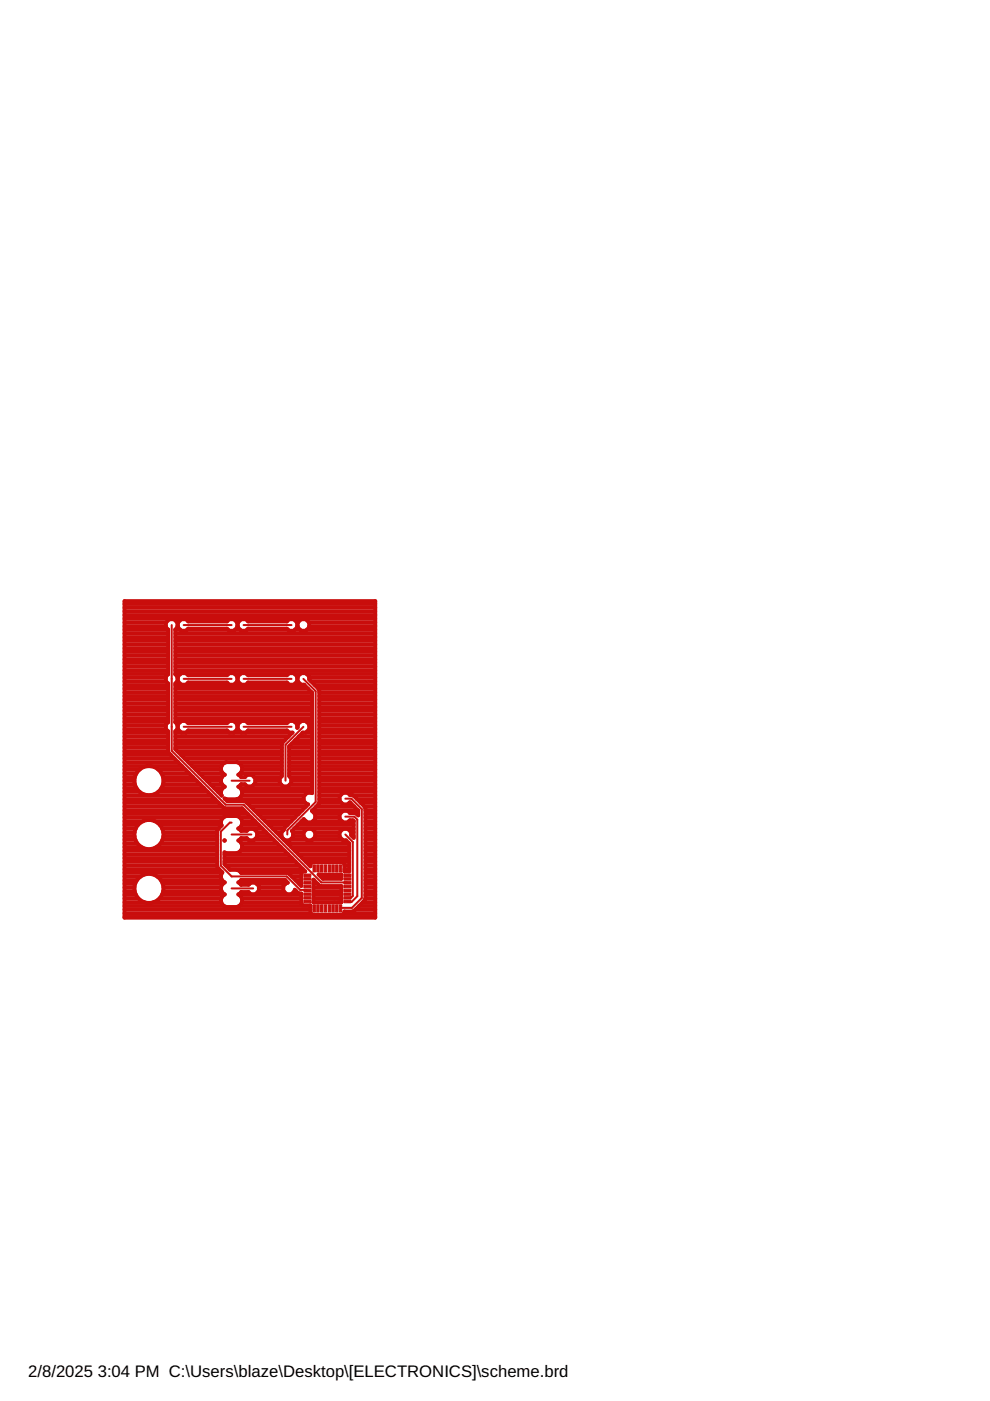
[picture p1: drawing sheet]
<svg xmlns="http://www.w3.org/2000/svg" width="210mm" height="297mm" viewBox="0 0 210 297" stroke-linecap="round" stroke-linejoin="round" font-family="sans-serif">
<defs><g id="words">
<g font-size="3.5">
<text x="6" y="291.8">2/8/2025</text>
<text x="20.7" y="291.8">3:04 PM C:\Users\blaze\Desktop\[ELECTRONICS]\scheme.brd</text>
</g>
</g></defs>
<g fill="#c90d0c" stroke="#c90d0c" stroke-width=".21">
<path d="M72.9 190.9h1.5v.5h-1.5z"/>
<path d="M72.9 190.1h1.5v.5h-1.5z"/>
<path d="M72.9 189.3h1.5v.5h-1.5z"/>
<path d="M72.9 188.5h1.5v.5h-1.5z"/>
<path d="M72.9 187.7h1.5v.5h-1.5z"/>
<path d="M72.9 186.9h1.5v.5h-1.5z"/>
<path d="M72.9 186.1h1.5v.5h-1.5z"/>
<path d="M72.9 185.3h1.5v.5h-1.5z"/>
<path d="M71.9 183.4h.6v1.5h-.6z"/>
<path d="M71.2 183.4h.5v1.5h-.5z"/>
<path d="M70.4 183.4h.5v1.5h-.5z"/>
<path d="M69.6 183.4h.5v1.5h-.5z"/>
<path d="M68.7 183.4h.6v1.5h-.6z"/>
<path d="M68 183.4h.5v1.5h-.5z"/>
<path d="M67.2 183.4h.5v1.5h-.5z"/>
<path d="M66.4 183.4h.5v1.5h-.5z"/>
<path d="M64.4 185.3h1.5v.5h-1.5z"/>
<path d="M64.4 186.1h1.5v.5h-1.5z"/>
<path d="M64.4 186.9h1.5v.5h-1.5z"/>
<path d="M64.4 187.7h1.5v.5h-1.5z"/>
<path d="M64.4 188.5h1.5v.5h-1.5z"/>
<path d="M64.4 189.3h1.5v.5h-1.5z"/>
<path d="M64.4 190.1h1.5v.5h-1.5z"/>
<path d="M64.4 190.9h1.5v.5h-1.5z"/>
<path d="M66.4 191.9h.5v1.4h-.5z"/>
<path d="M67.2 191.9h.5v1.4h-.5z"/>
<path d="M68 191.9h.5v1.4h-.5z"/>
<path d="M68.7 191.9h.6v1.4h-.6z"/>
<path d="M69.6 191.9h.5v1.4h-.5z"/>
<path d="M70.4 191.9h.5v1.4h-.5z"/>
<path d="M71.2 191.9h.5v1.4h-.5z"/>
<path d="M71.9 191.9h.6v1.4h-.6z"/>
</g>
<g fill="none" stroke="#c90d0c" stroke-width=".42">
<path d="M36.4 132.5v26.7l11.4 11.4h3.8l16.5 16.5h5.4M38.9 132.5h10.2M51.6 132.5h10.2M38.9 154.1h10.2M38.9 143.9h10.2M51.6 154.1h10.2M51.6 143.9h10.2M64.3 154.1l-3.8 3.8v7.6M64.3 143.9l2.6 2.6v23.5l-6 6v.9M49.1 174.4h-.4l-1.9 1.9v7.2l2.3 2.3h11.7l2.8 2.9h1.4M49.1 176.9h4.2M49.1 165.5h3.8"/>
<path d="M73.2 173.1h1.9l.7 .7v16.2l-1.3 1.2h-.8M73.2 176.9l1.6 1.6v11.4l-.5 .5h-.6M73.2 169.3h1.3l2.2 2.3v18.8l-2.1 2.1h-2.3M49.1 188.4h4.6M72.3 192.5h.1M72.3 192.5l-.1 .1"/>
</g>
<path d="M65 188.7l.2 .1M73.5 187.1l.2 .1" fill="none" stroke="#c90d0c" stroke-width=".21"/>
<g fill="none" stroke="#c90d0c" stroke-width=".83">
<path d="M26.4 127.4h53.2v67.2h-53.2zM26.4 139.8h9.2M26.4 139h9.2M26.4 138.2h9.2M26.4 137.4h9.2M26.4 136.7h9.2M26.4 135.9h9.2M26.4 135.1h9.2M26.4 134.3h9.2M26.4 133.5h9.2M26.4 132.8h8.8M26.4 132h8.8"/>
<path d="M26.4 131.2h53.2M26.4 130.4h53.2M26.4 129.6h53.2M26.4 128.8h53.2M26.4 128.1h53.2M37.2 139.8h42.4M37.2 139h42.4M37.2 138.2h42.4M37.2 137.4h42.4M37.2 136.7h42.4M37.2 135.9h42.4M37.2 135.1h42.4"/>
<path d="M37.2 134.3h42.4M37.2 133.5h1M37.6 132h.2M37.6 132.8h.1M37.7 132l.7-.7h1.1l.4 .5h8.2l.5-.5h1l.7 .7v1l-.7 .7h-1l-.5-.4h-8.2l-.4 .4h-1.1l-.7-.7zM39.6 133.5h8.8M49.8 133.5h1.1M50.3 132h.2M50.3 132.8h.1M50.4 132l.7-.7h1.1l.4 .5h8.2l.5-.5h1l.7 .7v1l-.7 .7h-1l-.5-.4h-8.2l-.4 .4h-1.1l-.7-.7zM52.3 133.5h8.8M62.5 133.5h1.1"/>
<path d="M63 132h.2M63 132.8h.1M65 133.5h14.6M65.5 132h14.1M65.6 132.8h14M26.4 159.3h9.2M26.4 158.5h9.2M26.4 157.7h9.2M26.4 157h9.2M26.4 156.2h9.2M26.4 155.4h9.2M26.4 154.6h8.8"/>
<path d="M26.4 153.8h8.8M26.4 153.1h9.2M26.4 152.3h9.2M26.4 151.5h9.2M26.4 150.7h9.2M26.4 149.9h9.2M26.4 149.1h9.2M26.4 148.4h9.2M26.4 147.6h9.2M26.4 146.8h9.2M26.4 146h9.2M26.4 145.2h9.2"/>
<path d="M26.4 144.5h8.8M26.4 143.7h8.8M26.4 142.9h9.2M26.4 142.1h9.2M26.4 141.3h9.2M26.4 140.5h9.2M35.2 154.6l.4 .4 .2 4.6 11.6 11.6 .3 .2h3.6l13.4 13.4h-.5l-.3 .3v2.8l-3-2.8M35.2 144.4v-1l.4-.4v-9.5l-.4-.5v-1l.7-.7h1l.7 .7v1l-.4 .5v9.5l.4 .4v1M35.2 144.4l.4 .5v8.2l-.4 .5v1M37.2 158.5h22.6M37.2 157.7h22.6M37.2 157h23.2"/>
<path d="M37.2 156.2h24M37.2 155.4h24.8M37.2 153.1h1.1M37.2 152.3h29M37.2 151.5h29M37.2 150.7h29M37.2 149.9h29M37.2 149.1h29M37.2 148.4h29M37.2 147.6h29M37.2 146.8h28.9M37.2 146h28.1"/>
<path d="M37.2 145.2h27.4M37.2 142.9h1.1M37.2 142.1h42.4M37.2 141.3h42.4M37.2 140.5h42.4M37.6 159.3h22.2M37.6 154.6l-.4 .4v3.9l9.8 9.8a1.35 1.35 0 0 1 .7-1.9 1.4 1.4 0 0 1-.6-2.1M37.6 144.4l-.4 .5v8.2l.4 .5v1M37.6 154.6h.1M37.6 153.8h.1M37.6 144.5h.1M37.6 143.7h.1"/>
<path d="M37.7 144.4v-1l.7-.7h1.1l.4 .5h8.2l.5-.5h1l.7 .7v1M37.7 144.4l.7 .8h1.1l.4-.5h8.2l.5 .5h1l.7-.8M37.7 154.6v-1l.7-.7h1.1l.4 .4h8.2l.5-.4h1l.7 .7v1M37.7 154.6l.7 .7h1.1l.4-.4h8.2l.5 .4h1l.7-.7M39.6 153.1h8.8M39.6 142.9h8.8M49.8 153.1h1.2M49.8 142.9h1.1M50.3 154.6h.1M50.3 153.8h.1M50.3 144.5h.1M50.3 143.7h.1"/>
<path d="M50.4 143.4l.7-.7h1.1l.4 .5h8.2l.5-.5h1l.7 .7v1l-.7 .8h-1l-.5-.5h-8.2l-.4 .5h-1.1l-.7-.8zM52.3 153.1h8.8M52.3 142.9h8.8M61.3 159.3h4.9M61.3 158.5h4.9M61.8 157.7h4.4M62.5 153.1h1.2M62.5 142.9h1.1M62.5 157h3.7M63 144.5h.1M63 153.8h.1M63 143.7h.1"/>
<path d="M63.1 144.4v-1l.7-.7h1l.8 .7v.7l2 2 .1 .3v23.8M63.1 144.4l.7 .8h.7l1.7 1.7v21.3l-1.1-.1-.7 .7v1l.7 .7h.2l-5 5.1-.1 .4-.5 .4M63.3 156.2h2.9M64.1 155.4h2.1M65 153.1h1.2M65 142.9h14.6M65.6 154.6v-1l-.8-.7h-1l-.7 .7-.1 .7v-.7l-.7-.7h-1l-.5 .4h-8.2l-.4-.4h-1.1l-.7 .7v1l.7 .7h1.1l.4-.4h8.2l.5 .4h.7l-2.1 2.2-.1 .3M65.6 154.6l-.8 .7h-.6l-2.9 2.9v6.3l.4 .5v1l-.7 .7h-1l-.7-.7v-1l.5-.5v-6.7M65.6 154.6h.6M65.6 153.8h.6M65.6 143.7h14M65.9 144.5h13.7"/>
<path d="M66.7 145.2h12.9M67.5 146h12.1M67.7 159.3h11.9M67.7 158.5h11.9M67.7 157.7h11.9M67.7 157h11.9M67.7 156.2h11.9M67.7 155.4h11.9M67.7 154.6h11.9M67.7 153.8h11.9M67.7 153.1h11.9M67.7 152.3h11.9"/>
<path d="M67.7 151.5h11.9M67.7 150.7h11.9M67.7 149.9h11.9M67.7 149.1h11.9M67.7 148.4h11.9M67.7 147.6h11.9M67.7 146.8h11.9M26.4 169.4h19.2M26.4 164.8h2.2M26.4 179.6h3.6M26.4 178.8h2.7M26.4 178h2.3"/>
<path d="M26.4 177.2h2.1M26.4 176.5h2.1M26.4 175.7h2.4M26.4 174.9h2.9M26.4 174.1h3.9M26.4 173.3h20.9M26.4 172.6h26.1M26.4 171.8h25.4M26.4 171h20.8M26.4 170.2h20M26.4 168.7h18.4M26.4 167.9h3.2"/>
<path d="M26.4 167.1h2.5M26.4 166.3h2.2M26.4 165.5h2.1M26.4 164h2.5M26.4 163.2h3.1M26.4 162.4h12.2M26.4 161.6h11.4M26.4 160.8h10.6M26.4 160.1h9.8M32.9 174.1h14M33.1 179.6h13M33.6 167.9h10.4"/>
<path d="M33.6 163.2h5.7M33.9 174.9h13M34.1 178.8h12M34.2 167.1h9.1M34.2 164h5.9M34.4 175.7h12M34.5 178h11.6M34.5 166.3h8M34.6 164.8h6.3M34.6 176.5h11.5M34.6 177.2h11.5M34.6 165.5h7.1"/>
<path d="M38.4 160.1h21.4M39.2 160.8h20.6M39.9 161.6h8M40.7 162.4h6.3M41.5 163.2h5.4M42.3 164h5M43.1 164.8h4M43.9 165.5h3M44.6 166.3h2.5M45.4 167.1h1.8M46.2 167.9h.7M46.9 174.1l.2-.5 .9-.6h2.2l.5 .2 .6 .9"/>
<path d="M46.9 174.1l.1 .9-.9 1.1v7.6l.1 .3 1 1h-.1M47 168.7h.1M47.1 164.7l.6-.4a1.41 1.41 0 0 1-.9-1.5 1.41 1.41 0 0 1 1.2-1.2h2.2a1.41 1.41 0 0 1 1.1 1.2 1.41 1.41 0 0 1-.8 1.5l.6 .5h.8l.5-.5h1l.7 .7v1l-.7 .7h-1l-.5-.4h-.8M47.7 178.2h.1M47.8 169.4h16.6M48 169.5l-.4-.2 .6 .5 3.9 .1 13.7 13.8v-.5l.3-.4h6.6l.3 .4v1.6h1v-6l-.6-.6h-.7l-.7-.8v-1M50.3 161.6h9.5M50.5 175.7h5.1M50.8 178h1.8M50.9 173.3h2.4M50.9 164h8.9M50.9 167.1h15.3"/>
<path d="M51.1 166.3l-.6 .5a1.41 1.41 0 0 1 .8 1.4 1.41 1.41 0 0 1-1.1 1.3M51.1 166.3h.9M51.2 178.8h7.6M51.2 168.7h13.4M51.2 162.4h8.6M51.2 174.9h3.7M51.3 174.1a1.33 1.33 0 0 1-.8 1.6l.6 .5h1.2l.5-.5h1l.7 .7M51.3 179.6h8.3M51.3 174.1h2.8M51.3 167.9h14.9M51.3 163.2h8.5M52.3 170.2h12.5"/>
<path d="M53.1 171h11.8M53.8 166.3h5.8M53.9 164.8h5.7M53.9 171.8h10.2M53.9 178h4.1M54.1 165.5h5.2M54.5 176.4v1l-.7 .8h-1l-.5-.5h-1.2l-.6 .5a1.41 1.41 0 0 1 .8 1.5 1.41 1.41 0 0 1-1.1 1.2h-2.2l-.4-.2v2.5l1.2 1.2h1.4l.5 .2 .4 .5h12.8M54.5 177.2h2.7M54.5 176.5h1.9M54.7 172.6h8.6M55.5 173.3h7M56.2 174.1h5.6"/>
<path d="M57 174.9h4M57.8 175.7h2.4M58.6 176.5h1.1M59.4 177.2h.3M59.7 176.4v1l.7 .8h1l.7-.8v-1M60.2 178h.1M60.9 178.8h13.1M61.3 164h4.9M61.3 163.2h4.9M61.3 162.4h4.9M61.3 161.6h4.9M61.3 160.8h4.9"/>
<path d="M61.3 160.1h4.9M61.4 166.3h4.8M61.5 164.8h4.7M61.6 178h3.4M61.7 179.6h12.3M61.7 165.5h4.5M62.1 177.2h2.3M62.1 176.5h2.3M62.4 175.7h12.6M63.1 174.9h11.9M63.9 174.1h1M64.4 176.4v1l.7 .8h1l.7-.8v-1"/>
<path d="M64.4 176.4l.7-.7h1l.7 .7M66.3 178h6.3M66.3 171.8h9.6M66.3 174.1h6.2M66.8 172.6h5.3M66.8 177.2h5.2M66.8 176.5h5.2M66.8 173.3h5.2M67 171h8.1M67.7 170.2l-1.6 1.7 .7 .7v1l-.7 .7h-1l-.7-.6-2.5 2.5 .2 .2M67.7 169.4h4.3M67.7 164.8h11.9"/>
<path d="M67.7 170.2h4.7M67.7 168.7h4.5M67.7 167.9h11.9M67.7 167.1h11.9M67.7 166.3h11.9M67.7 165.5h11.9M67.7 164h11.9M67.7 163.2h11.9M67.7 162.4h11.9M67.7 161.6h11.9M67.7 160.8h11.9M67.7 160.1h11.9"/>
<path d="M72 176.4l.7-.7h1l.7 .7M74 174.1h1M74.1 170.2h.2M74.4 176.4v.7l.6 .6v-3.6l-.2-.2h-.6l-.5 .4h-1l-.7-.7v-1l.7-.7h1l.5 .5h1.1l.6 .5v-1l-1.7-1.8-.5 .4h-1l-.7-.7v-1l.7-.7h1l.5 .5 .7 .1 2.5 2.4 .1 .3v19.1l-.1 .3-2.3 2.3-2.1 .2v.3l-.3 .3h-6.6l-.3-.3v-1.6h-1.6l-.3-.4v-2.2l-.7-.1-.7-.7v.3l-.7 .7h-1l-.7-.7v-1l.7-.7h.2l-.5-.6h-9.4M74.4 176.5h.6M74.6 177.2h.4M74.9 168.7h4.7M75.6 172.6h.3M75.7 169.4h3.9M76.5 170.2h3.1M77.2 171h2.4M77.5 179.6h2.1"/>
<path d="M77.5 178.8h2.1M77.5 178h2.1M77.5 177.2h2.1M77.5 176.5h2.1M77.5 175.7h2.1M77.5 174.9h2.1M77.5 174.1h2.1M77.5 173.3h2.1M77.5 172.6h2.1M77.5 171.8h2.1M26.4 191.3h4.2M26.4 185.1h20.7"/>
<path d="M26.4 186.6h2.6M26.4 194.4h53.2M26.4 193.6h39.5M26.4 192.8h39.4M26.4 192.1h21.1M26.4 190.5h3M26.4 189.7h2.4M26.4 189h2.2M26.4 188.2h2.1M26.4 187.4h2.3M26.4 185.8h3.4M26.4 184.3h20.1"/>
<path d="M26.4 183.5h19.7M26.4 182.7h19.7M26.4 181.9h19.7M26.4 181.1h19.7M26.4 180.4h19.7M32.5 191.3h14.4M33.3 185.8h13.6M33.8 190.5h13.1M34.1 186.6h13M34.3 189.7h13.2M34.5 187.4h12.8M34.6 189h12.4"/>
<path d="M34.6 188.2h12.3M47.1 185a1.39 1.39 0 0 0 .6 2.1 1.39 1.39 0 0 0-.9 1.3 1.39 1.39 0 0 0 .9 1.2 1.41 1.41 0 0 0-.9 1.5 1.41 1.41 0 0 0 1.2 1.2h2.2l.5-.2M47.6 182.7h15.1M47.6 181.9h14.3M47.6 181.1h13.5M47.8 183.5h15.7M48.6 184.3h15.6M50.7 192.1h15.1M50.7 189.7h13.2M50.9 187.4h2M51 180.4h9.3M51.1 186.6l-.6 .5 .6 .5h1.6l.5-.4h1l.7 .7v1l-.7 .7h-1l-.5-.5h-1.6l-.6 .5a1.41 1.41 0 0 1 .2 2.5"/>
<path d="M51.3 191.3h12.6M51.3 190.5h12.6M54.4 187.4h6.1M54.8 189h5.4M54.9 188.2h5.2M61.9 185.8h2M62.4 189h.4M62.5 180.4h11.5M62.7 186.6h1.2M63.3 181.1h10.7M63.4 187.4h.5M64.1 181.9h9.9"/>
<path d="M64.8 182.7h9.2M65.6 183.5h.2M66.5 186.5l1.5 1.4h4.4v3.4h-5.9zM66.5 186.6h.1M66.5 190.5h5.9M66.5 189.7h5.9M66.5 189h5.9M66.5 188.2h5.9M66.5 187.4h.9M67.5 185.4h4.9v.9h-3.9zM68 185.8h4.4M73 193.6h6.6"/>
<path d="M73 184.3h1M73 183.5h1M75.3 192.8h4.3M76.1 192.1h3.5M76.9 191.3h2.7M77.5 185.1h2.1M77.5 186.6h2.1M77.5 190.5h2.1M77.5 189.7h2.1M77.5 189h2.1M77.5 188.2h2.1M77.5 187.4h2.1"/>
<path d="M77.5 185.8h2.1M77.5 184.3h2.1M77.5 183.5h2.1M77.5 182.7h2.1M77.5 181.9h2.1M77.5 181.1h2.1M77.5 180.4h2.1"/>
<circle cx="64.3" cy="132.5" r="1.31"/>
<circle cx="31.6" cy="176.9" r="3.1"/>
<circle cx="31.6" cy="165.5" r="3.1"/>
<circle cx="31.6" cy="188.4" r="3.1"/>
</g>
<use href="#words"/>
</svg>
